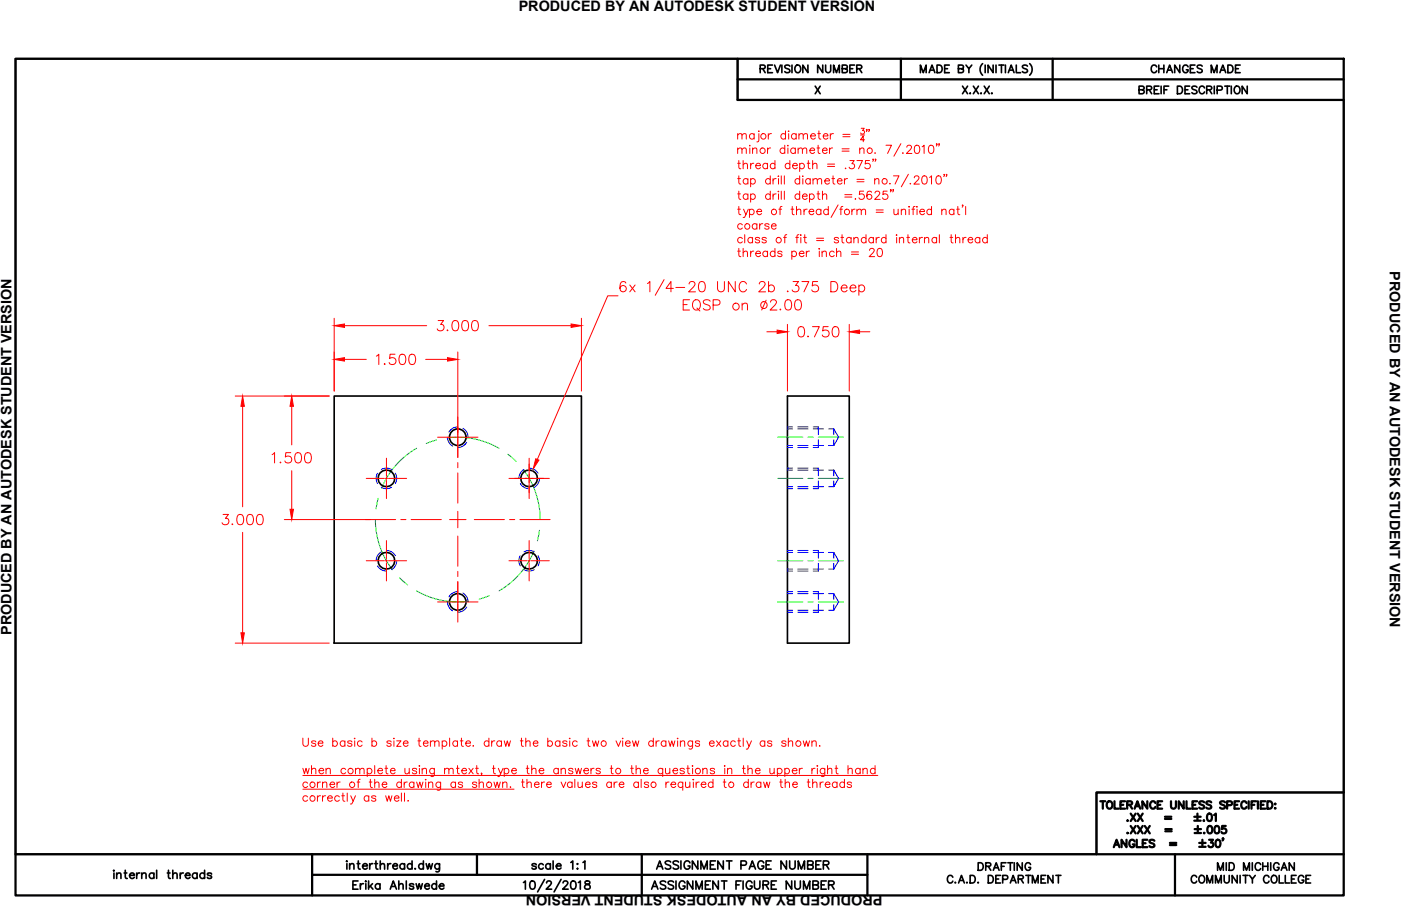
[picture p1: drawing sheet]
<svg xmlns="http://www.w3.org/2000/svg" width="432mm" height="279mm" viewBox="0 0 432 279" stroke-linecap="round" stroke-linejoin="round" font-family="sans-serif">
<defs><g id="words">
<g font-size="5.7">
<text x="233.5" y="23.6">REVISION NUMBER</text>
<text x="353.8" y="23.6">CHANGES MADE</text>
<text x="163" y="269.2">scale 1:1</text>
<text x="201.4" y="269.2">ASSIGNMENT PAGE NUMBER</text>
<text x="107.9" y="275.5">Erika Ahlswede</text>
<text x="200" y="275.5">ASSIGNMENT FIGURE NUMBER</text>
</g>
<g font-size="5.3">
<text x="350.3" y="30">BREIF DESCRIPTION</text>
<text x="300.6" y="269.5">DRAFTING</text>
<text x="374.3" y="269.5">MID MICHIGAN</text>
<text x="291" y="273.4">C.A.D. DEPARTMENT</text>
<text x="366.2" y="273.4">COMMUNITY COLLEGE</text>
</g>
<g font-size="4.4">
<text x="159.9" y="3.5">PRODUCED BY AN AUTODESK STUDENT VERSION</text>
<text x="428.3" y="83.7" transform="rotate(90 428.3 83.7)">PRODUCED BY AN AUTODESK STUDENT VERSION</text>
<text x="3.5" y="195.8" transform="rotate(-90 3.5 195.8)">PRODUCED BY AN AUTODESK STUDENT VERSION</text>
<text x="272" y="275.9" transform="rotate(180 272 275.9)">PRODUCED BY AN AUTODESK STUDENT VERSION</text>
</g>
</g></defs>
<!-- layer: OBJECT LINES -->
<g fill="none" stroke="#000" stroke-width=".51">
<path d="M4.8 18.1h222.5v12.7h186.8v213.6h-76.2v19h-333.1zM302.9 19.6a2.41 2.41 0 0 0 0 3.6M317.4 19.6a2.46 2.46 0 0 1 0 3.6M251.2 26.6l1.6 2.3M252.8 26.6l-1.6 2.3M283.7 22.4v-2.3l.9 2.3 .9-2.3v2.3M286.4 22.4l.9-2.3 .8 2.3M286.7 21.6h1.1M288.8 20.1h.8a1.25 1.25 0 0 1 .8 1.1 1.25 1.25 0 0 1-.8 1.2h-.8zM291.1 21.2h.9M292.6 20.1h-1.5v2.3h1.5M295.4 21.2l1.3-.1 .2-.4-.2-.5-1.3-.1v2.3h1l.5-.4a.59 .59 0 0 0-.5-.8"/>
<path d="M296.7 26.6l1.5 2.3M297.7 20.1l.9 1.1 .9-1.1M298.2 26.6l-1.5 2.3M298.6 21.2v1.2M299 28.7v.2l.1-.1M300 26.6l1.6 2.3M301.6 26.6l-1.6 2.3M302.3 28.7v.2l.2-.1M303.3 26.6l1.6 2.3M303.6 20.1v2.3M304.9 26.6l-1.6 2.3M305.7 28.7l-.1 .1h.2"/>
<path d="M306.1 20.1v2.3l-1.6-2.3v2.3M307 20.1v2.3M307.9 20.1h1.5M308.7 20.1v2.3M309.9 20.1v2.3M310.8 22.4l.9-2.3 .8 2.3M311.1 21.6h1.1M313.2 20.1v2.3h1.4M316.7 20.4a.89 .89 0 0 0-1.6 .2l.5 .5 .8 .3 .3 .7a1.02 1.02 0 0 1-1.6 0M103 122.1h76.2v76.2h-76.2zM242.7 122.1h19v76.2h-19zM35 268.5h.2z"/>
<path d="M35.1 269.2v1.7M36 269.7l.6-.5 .6 .1 .1 1.6M36 269.2v1.7M38.2 269.2h.9M38.6 268.4v2l.1 .4 .5 .1M39.9 269.9h1.5a.81 .81 0 0 0-1.3-.5 .81 .81 0 0 0 .2 1.4 .76 .76 0 0 0 1.1-.2M42.1 269.2v1.7M43.1 269.2a.79 .79 0 0 0-1 .7M43.7 269.7l.6-.5 .6 .1 .1 1.6M43.7 269.2v1.7M47.4 269.6a.81 .81 0 0 0-1.2-.1 .81 .81 0 0 0 0 1.2 .81 .81 0 0 0 1.2-.1M47.4 269.2v1.7"/>
<path d="M48.3 268.4v2.5M51.6 269.2h.8M51.9 268.4v2l.1 .4 .5 .1M53.3 269.7l.5-.5 .7 .1 .1 1.6M53.3 268.4v2.5M55.5 269.2v1.7M56.5 269.2a.79 .79 0 0 0-1 .7M57.1 269.9h1.5a.78 .78 0 0 0-1.1-.6 .78 .78 0 0 0-.3 1.3 .77 .77 0 0 0 1.4 0M60.7 269.6a.82 .82 0 0 0-1.2-.1 .82 .82 0 0 0 0 1.2 .82 .82 0 0 0 1.2-.1M60.7 269.2v1.7M63.1 269.6a.82 .82 0 0 0-1.2-.1 .82 .82 0 0 0 0 1.2 .82 .82 0 0 0 1.2-.1M63.1 268.4v2.5"/>
<path d="M65.2 269.6a.75 .75 0 0 0-1.3 0l.4 .3 .8 .3 .1 .4a.75 .75 0 0 1-1.3 0M106.9 265.5v.2zM106.9 266.3v1.7M107.8 266.8l.6-.5 .6 .2 .1 1.5M107.8 266.3v1.7M110.1 266.3h.8M110.4 265.5v2l.2 .4 .4 .1M111.8 267.1h1.4a.78 .78 0 0 0-1.1-.7 .78 .78 0 0 0-.2 1.3 .77 .77 0 0 0 1.3 0M113.9 266.3v1.7M114.9 266.3a.82 .82 0 0 0-1 .8M115.5 266.3h.9M115.9 265.5v2l.1 .4 .5 .1"/>
<path d="M117.2 266.8l.6-.5 .6 .2 .1 1.5M117.2 265.5v2.5M119.5 266.3v1.7M120.5 266.3a.85 .85 0 0 0-1 .8M121.1 267.1h1.4a.78 .78 0 0 0-1.1-.7 .78 .78 0 0 0-.2 1.3 .77 .77 0 0 0 1.3 0M124.7 266.7a.81 .81 0 0 0-1.2-.1 .81 .81 0 0 0 0 1.2 .81 .81 0 0 0 1.2-.1M124.7 266.3v1.7M127 266.7a.82 .82 0 0 0-1.2-.1 .82 .82 0 0 0 0 1.2 .82 .82 0 0 0 1.2-.1M127 265.5v2.5M128 267.8v.2l.1-.1M130.5 266.7a.81 .81 0 0 0-1.2-.1 .81 .81 0 0 0 0 1.2 .81 .81 0 0 0 1.2-.1M130.5 265.5v2.5"/>
<path d="M131.3 266.3l.5 1.7 .5-1.7 .5 1.7 .5-1.7M135.5 266.3v2a.68 .68 0 0 1-1.1 .5M135.5 266.7a.82 .82 0 0 0-1.2-.1 .82 .82 0 0 0 0 1.2 .82 .82 0 0 0 1.2-.1M161.3 272.2l.6-.5v2.5M163.6 271.8a.83 .83 0 0 1 1.2 .4 1.28 1.28 0 0 1-.8 2 1.6 1.6 0 0 1-.4-2.4zM167.9 271.2l-2.2 3.9M168.5 272.3l.5-.6h.4l.5 .5-.4 .8-1.2 1.2h1.7M172.9 271.2l-2.1 3.9M173.5 272.3l.5-.6h.5l.5 .5-.4 .8-1.2 1.2h1.7M176.2 271.8a.82 .82 0 0 1 1.2 .4 1.28 1.28 0 0 1-.8 2 1.62 1.62 0 0 1-.4-2.4zM178.3 272.2l.6-.5v2.5M180.4 271.8a.51 .51 0 0 0 .3 .8 .91 .91 0 0 1 1 .4 .91 .91 0 0 1 0 1.1l-.9 .1a.72 .72 0 0 1-.6-.8 .72 .72 0 0 1 .7-.6l.5-.2a.5 .5 0 0 0 .3-.8z"/>
<circle cx="141.1" cy="134.8" r="2.55"/>
<circle cx="119.1" cy="147.5" r="2.55"/>
<circle cx="163.1" cy="147.5" r="2.55"/>
<circle cx="119.1" cy="172.9" r="2.55"/>
<circle cx="163.1" cy="172.9" r="2.55"/>
<circle cx="141.1" cy="185.6" r="2.55"/>
</g>
<!-- layer: CENTERLINE -->
<g fill="none" stroke="#0f0" stroke-width=".31">
<path d="M128.4 138.2a25.3 25.3 0 0 0-10.8 12.3M134.5 135.7l-3.1 1.1M137.8 135.1a25.3 25.3 0 0 1 16 3.1M239.6 134.8h7.8M249 134.8h1.6M252.2 134.8h7.8M116.6 153.7l-.7 3.2M156.5 140.1l2.5 2.2M161.2 144.8a25.3 25.3 0 0 1 5.3 15.4M239.6 147.5h7.8M249 147.5h1.6M252.2 147.5h7.8"/>
<path d="M115.7 160.3a25.5 25.5 0 0 0 5.2 15.4M123.1 178.2l2.5 2.2M164.6 169.9a25.6 25.6 0 0 1-10.8 12.3M166.3 163.5l-.7 3.3M239.6 172.9h7.8M249 172.9h1.6M252.2 172.9h7.8M128.4 182.2a25.4 25.4 0 0 0 16 3.2M150.8 183.7l-3.1 1.1M239.6 185.6h7.8M249 185.6h1.6M252.2 185.6h7.8"/>
</g>
<!-- layer: HIDDEN -->
<g fill="none" stroke="#00f" stroke-width=".31">
<path d="M137.9 134.8a3.1 3.1 0 0 0 1.6 2.8M141.1 131.7a3.1 3.1 0 0 0-2.8 1.6M142.7 132.1l1.2 1.3 .4 1.4M143.8 136.4l-.9 1-1.8 .6M242.7 131.7h1.6M242.7 132.3h1.6M242.7 137.4h1.6M242.7 138h1.6M245.9 131.7h3.1M245.9 132.3h3.1M245.9 137.4h3.1M245.9 138h3.1"/>
<path d="M250.6 131.7h1.6v2.3M250.6 132.3h3.2M250.6 137.4h3.2M252.2 135.6v2.4h-1.6M255.4 132.3h1.6M255.4 137.4h1.6M257 132.3l1.5 2.5-1.5 2.6M257 132.3v1.7M257 135.6v1.8M116.4 145.9a3.2 3.2 0 0 0 0 3.2M117.5 150.3l1.7 .4 1.5-.4M120.7 144.8l-1.5-.4-1.7 .4"/>
<path d="M121.8 145.9l.5 1.4-.4 1.8M160.4 149.1l1.3 1.3 1.4 .3M161.5 144.8a3.1 3.1 0 0 0-1.6 2.8M163.1 144.4a3.2 3.2 0 0 1 2.7 1.5M166.3 147.5l-.5 1.7-1.1 1.1M242.7 144.4h1.6M242.7 145h1.6M242.7 150.1h1.6M242.7 150.7h1.6M245.9 144.4h3.1M245.9 145h3.1M245.9 150.1h3.1"/>
<path d="M245.9 150.7h3.1M250.6 144.4h1.6v2.3M250.6 145h3.2M250.6 150.1h3.2M252.2 148.3v2.4h-1.6M255.4 145h1.6M255.4 150.1h1.6M257 145l1.5 2.5-1.5 2.6M257 145v1.7M257 148.3v1.8M116.4 174.5a3.2 3.2 0 0 0 2.7 1.6M117.5 170.2l-1.1 1-.5 1.7"/>
<path d="M119.1 169.8l1.8 .5 .9 1M122.3 172.9a3.2 3.2 0 0 1-1.6 2.8M160.3 171.4l-.3 .8-.1 1 .5 1.3M164.7 170.2a3.1 3.1 0 0 0-3.2 0M164.7 175.7l-1.7 .4-1.5-.4M165.8 171.3a3.2 3.2 0 0 1 0 3.2M242.7 169.8h1.6M242.7 170.4h1.6M242.7 175.5h1.6M242.7 176.1h1.6M245.9 169.8h3.1M245.9 170.4h3.1"/>
<path d="M245.9 175.5h3.1M245.9 176.1h3.1M250.6 169.8h1.6v2.3M250.6 170.4h3.2M250.6 175.5h3.2M252.2 173.7v2.4h-1.6M255.4 170.4h1.6M255.4 175.5h1.6M257 170.4l1.5 2.5-1.5 2.6M257 170.4v1.7M257 173.7v1.8M137.9 185.6l.4 1.5 1.2 1.3"/>
<path d="M141.1 182.5l-1.8 .5-1 1.1M142.7 182.9a3.1 3.1 0 0 1 1.6 2.7M143.8 187.2a3.1 3.1 0 0 1-2.7 1.6M242.7 182.5h1.6M242.7 183.1h1.6M242.7 188.2h1.6M242.7 188.8h1.6M245.9 182.5h3.1M245.9 183.1h3.1M245.9 188.2h3.1M245.9 188.8h3.1M250.6 182.5h1.6v2.3"/>
<path d="M250.6 183.1h3.2M250.6 188.2h3.2M252.2 186.4v2.4h-1.6M255.4 183.1h1.6M255.4 188.2h1.6M257 183.1l1.5 2.5-1.5 2.6M257 183.1v1.7M257 186.4v1.8"/>
</g>
<!-- layer: DIMENSIONS -->
<g fill="none" stroke="#f00" stroke-width=".31">
<path d="M265.4 39.6h1l-.5 .6a.59 .59 0 0 1 .4 1 .59 .59 0 0 1-1-.2M227.4 41.7l.6-.5 .6 .1 .1 1.6M227.4 46.1l.6-.5 .6 .2 .1 1.5M227.4 41.2v1.7M227.4 45.6v1.7M227.4 50.4h.8M227.4 55.1h.8M227.4 59.8h.8M227.7 49.5v2.1l.1 .3 .5 .1M227.7 54.2v2.1l.1 .3 .5 .2M227.7 58.9v2.1l.1 .4 .5 .1M228.7 41.7l.6-.5 .6 .1 .1 1.6"/>
<path d="M228.7 46.1l.6-.5 .6 .2 .1 1.5M229 50.8l.7-.4 .6 .1 .1 1.5M229 49.5v2.5M230.5 55.4a.82 .82 0 0 0-1.2-.1 .82 .82 0 0 0 0 1.2 .82 .82 0 0 0 1.2-.1M230.5 55.1v1.7M230.5 59.8v1.7M231.1 44.8v.2zM231.1 45.6v1.7M231.4 55.4a.81 .81 0 0 1 1.1-.1 .81 .81 0 0 1 0 1.2 .81 .81 0 0 1-1.1-.1M231.4 50.4v1.6M231.4 55.1v2.5M231.4 59.8v2.5"/>
<path d="M231.9 46.1l.7-.5 .6 .2 .1 1.5M231.9 45.6v1.7M232.3 50.4a.83 .83 0 0 0-.9 .7M232.4 41.6a.81 .81 0 0 0-1.2-.1 .81 .81 0 0 0 0 1.2 .81 .81 0 0 0 1.2-.2M232.4 41.2v1.7M232.9 51.1h1.5a.81 .81 0 0 0-.9-.7 .81 .81 0 0 0-.7 .9 .81 .81 0 0 0 .7 .7l.9-.3M233.8 40.5h.2zM233.9 41.2v2.1l-.1 .3-.5 .2M236.6 50.7a.82 .82 0 0 0-1.2-.1 .82 .82 0 0 0 0 1.2 .82 .82 0 0 0 1.2-.1M236.6 45.6v1.7M236.6 50.4v1.6M236.8 41.2v1.7"/>
<path d="M237.4 55.4a.82 .82 0 0 0-1.2-.1 .82 .82 0 0 0 0 1.2 .82 .82 0 0 0 1.2-.1M237.4 54.2v2.6M237.4 58.9v2.6M237.5 45.6a.82 .82 0 0 0-.9 .8M237.8 41.2a.79 .79 0 0 0-1 .7M238.3 55.1v1.7M238.3 59.8v1.7M238.8 50.7a.81 .81 0 0 0-1.1-.1 .81 .81 0 0 0 0 1.2 .81 .81 0 0 0 1.1-.1M238.8 49.5v2.5M239.2 55.1a.82 .82 0 0 0-.9 .7M239.2 59.8a.82 .82 0 0 0-.9 .7M239.8 59.1h.3z"/>
<path d="M239.9 54.2v.3zM239.9 55.1v1.7M239.9 59.8v1.7M240.8 54.2v2.6M240.8 58.9v2.6M241.7 54.2v2.6M241.7 58.9v2.6M241.9 46a.82 .82 0 0 0-1.2-.1 .82 .82 0 0 0 0 1.2 .82 .82 0 0 0 1.2-.1M241.9 44.8v2.5M242.1 41.6a.81 .81 0 0 0-1.2-.1 .81 .81 0 0 0 0 1.2 .81 .81 0 0 0 1.2-.2M242.1 40.4v2.5M242.8 44.8v.2z"/>
<path d="M242.8 45.6v1.7M243 40.5h.2zM243.1 41.2v1.7M243.4 50.7a.81 .81 0 0 0-1.1-.1 .81 .81 0 0 0 0 1.2 .81 .81 0 0 0 1.1-.1M243.4 49.5v2.5M244.3 51.1h1.4a.81 .81 0 0 0-.8-.7 .81 .81 0 0 0-.8 .9 .81 .81 0 0 0 .8 .7l.8-.3M245.1 46a.81 .81 0 0 0-1.2-.1 .81 .81 0 0 0 0 1.2 .81 .81 0 0 0 1.2-.1M245.1 45.6v1.7M245.4 41.6a.82 .82 0 0 0-1.2-.1 .82 .82 0 0 0 0 1.2 .82 .82 0 0 0 1.2-.2M245.4 41.2v1.7M246 46.1l.6-.5 .6 .2 .1 1.5M246 45.6v1.7"/>
<path d="M246.2 41.7l.6-.5 .6 .1 .2 1.6M246.2 41.2v1.7M246.5 50.7a.82 .82 0 0 1 1.2-.1 .82 .82 0 0 1 0 1.2 .82 .82 0 0 1-1.2-.1M246.5 55.4a.81 .81 0 0 0-1.2-.1 .81 .81 0 0 0 0 1.2 .81 .81 0 0 0 1.2-.1M246.5 50.4v2.5M246.5 54.2v2.6M246.5 58.9v2.6M247.3 46.1l.6-.5 .6 .2 .1 1.5M247.4 54.2v.3zM247.4 55.1v1.7M247.6 41.7l.6-.5 .6 .1 .1 1.6M248.8 50.4h.8"/>
<path d="M249.1 49.5v2.1l.2 .3 .4 .1M249.5 59.8v2.5M249.6 46.4h1.5a.78 .78 0 0 0-1.1-.7 .78 .78 0 0 0-.3 1.3 .77 .77 0 0 0 1.4 0M249.7 55.4a.81 .81 0 0 0-1.2-.1 .81 .81 0 0 0 0 1.2 .81 .81 0 0 0 1.2-.1M249.7 55.1v1.7M249.9 41.9h1.4a.81 .81 0 0 0-1.3-.5 .81 .81 0 0 0 .2 1.4 .76 .76 0 0 0 1.1-.3M250.5 50.8l.6-.4 .6 .1 .1 1.5M250.5 49.5v2.5M250.6 55.6l.6-.5 .6 .1 .1 1.6M250.6 55.1v1.7M251.8 45.6h.8M251.8 59.8h.8"/>
<path d="M251.9 55.6l.6-.5 .6 .1 .1 1.6M252 41.2h.9M252.2 44.8v2l.1 .4 .5 .1M252.2 58.9v2.1l.1 .4 .5 .1M252.4 40.4v2l.1 .4 .5 .1M253.5 46.4h1.4a.78 .78 0 0 0-1.1-.7 .78 .78 0 0 0-.2 1.3 .77 .77 0 0 0 1.3 0M253.5 58.9v2.6M253.7 41.9h1.5a.81 .81 0 0 0-1.3-.5 .81 .81 0 0 0 .2 1.4 .76 .76 0 0 0 1.1-.3M254.2 55.8h1.5a.78 .78 0 0 0-1.2-.7 .78 .78 0 0 0-.2 1.3 .75 .75 0 0 0 1.4 0M255.1 50.6h2.1M255.1 51.3h2.1M255.7 45.6v1.7"/>
<path d="M255.9 41.2v1.7M256.4 55.1h.8M256.6 45.6a.85 .85 0 0 0-.9 .8M256.8 54.2v2.1l.1 .3 .4 .2M256.9 41.2a.79 .79 0 0 0-1 .7M258.1 55.8h1.4a.78 .78 0 0 0-1.1-.7 .78 .78 0 0 0-.2 1.3 .77 .77 0 0 0 1.3 0M259.5 45.9h2.2M259.5 46.6h2.2M259.8 41.4h2.2M259.8 42.2h2.2M260.3 55.1v1.7M260.6 51.8v.2l.1-.1"/>
<path d="M261.2 55.1a.82 .82 0 0 0-.9 .7M262 49.5h1.3l-.7 1a.84 .84 0 0 1 .6 1.3 .84 .84 0 0 1-1.5-.2M264.1 49.5h1.7l-1.2 2.5M264.1 55.3h2.2M264.1 56h2.2M265 46.1l.6-.5 .6 .2 .1 1.5M265 45.6v1.7M265.2 41.6h1.3M266.2 58.9h-1.2l-.1 1.1a.9 .9 0 0 1 1.3 0 .9 .9 0 0 1-.2 1.4 .9 .9 0 0 1-1.3-.4M266.5 43.1h-1.3l.9-1.2v1.8M267.2 40h-.2h.2l-.2 .6M268 40h-.3h.3l-.3 .6"/>
<path d="M268 49.5h-1.2l-.1 1.1a.9 .9 0 0 1 1.3 0 .9 .9 0 0 1-.1 1.3 .9 .9 0 0 1-1.3-.3M268.6 59.3a.73 .73 0 0 0-.7-.4 .73 .73 0 0 0-.6 .5 1.46 1.46 0 0 0 .6 2.1 .79 .79 0 0 0 .8-.7 .79 .79 0 0 0-.7-.9 .79 .79 0 0 0-.9 .7M269.2 49.1h-.2h.2l-.2 .7M269.6 55.6l.6-.5 .6 .1 .1 1.6M269.6 55.1v1.7M269.7 47.1v.2l.1-.1M269.7 59.5l.5-.6 .8 .3a.8 .8 0 0 1-.2 1.1l-1.2 1.2h1.7M269.9 49.1h-.2h.2l-.2 .7M273.1 44.8h1.7l-1.2 2.5M273.4 58.9h-1.2l-.1 1.1a.9 .9 0 0 1 1.4 0 .9 .9 0 0 1-.2 1.4 .9 .9 0 0 1-1.3-.4M274.3 56.5v.3l.1-.2M274.7 58.6h-.3h.3l-.3 .6"/>
<path d="M275.4 54.2h1.7l-1.2 2.6M275.4 58.6h-.3h.3l-.3 .6M277.7 44.3l-2.2 3.9M278.3 47.1v.2l.1-.1M279.5 45.4l.5-.6 .8 .2a.77 .77 0 0 1-.2 1.1l-1.2 1.2h1.7M280 53.7l-2.2 3.9M280.6 56.5v.3l.1-.2M281.8 54.8l.5-.6 .7 .2 .2 .3-.3 .9-1.2 1.2h1.7M282.2 44.9a.82 .82 0 0 1 1.2 .4 1.28 1.28 0 0 1-.9 2 1.62 1.62 0 0 1-.3-2.4zM284.2 45.3l.6-.5v2.5M284.4 54.4a.83 .83 0 0 1 1.3 .3 1.28 1.28 0 0 1-.9 2.1 1.6 1.6 0 0 1-.4-2.4zM286.5 44.9a.82 .82 0 0 1 1.2 .4 1.28 1.28 0 0 1-.8 2 1.58 1.58 0 0 1-.4-2.4z"/>
<path d="M286.5 54.7l.6-.5v2.6M288.8 44.4h-.2h.2l-.2 .6M288.8 54.4a.81 .81 0 0 1 1.2 .3 1.19 1.19 0 0 1 .1 1.4 1.19 1.19 0 0 1-1.3 .5 1.95 1.95 0 0 1 0-2.2zM289.5 44.4h-.2h.2l-.2 .6M291.1 53.9h-.2h.2l-.2 .6M291.8 53.9h-.2h.2l-.2 .6M227.4 64.5h.8M227.4 77.4h.8M227.7 63.7v2l.1 .4 .5 .1M227.7 76.6v2.1l.1 .3 .5 .1M228.8 69.3a.82 .82 0 0 0-1.2-.1 .82 .82 0 0 0 0 1.2 .82 .82 0 0 0 1.2-.1M228.8 73.6a.82 .82 0 0 0-1.2-.1 .82 .82 0 0 0 0 1.2 .82 .82 0 0 0 1.2-.2"/>
<path d="M229 77.9l.7-.5 .6 .2 .1 1.5M229 76.6v2.5M229.2 64.5l.7 1.7 .7-1.7M229.5 72.4v2.5M229.9 66.2l-.4 .7-.5 .2M230.5 60.2a.82 .82 0 0 0-1.2-.2 .82 .82 0 0 0 0 1.2 .82 .82 0 0 0 1.2-.1M231 64.9a.81 .81 0 0 1 1.2-.1 .81 .81 0 0 1 0 1.2 .81 .81 0 0 1-1.2-.2M231 64.5v2.6M231.4 60.2a.81 .81 0 0 1 1.1-.2 .81 .81 0 0 1 0 1.2 .81 .81 0 0 1-1.1-.1M231.4 77.4v1.7M231.9 73.6a.81 .81 0 0 0-1.1-.1 .81 .81 0 0 0 0 1.2 .81 .81 0 0 0 1.1-.2M231.9 73.2v1.7"/>
<path d="M232.3 77.4a.83 .83 0 0 0-.9 .8M232.9 78.2h1.5a.81 .81 0 0 0-.9-.7 .81 .81 0 0 0-.7 .9 .81 .81 0 0 0 .7 .7l.9-.3M233.3 65.2h1.4a.81 .81 0 0 0-1.3-.5 .81 .81 0 0 0 .2 1.4 .76 .76 0 0 0 1.1-.3M233.3 69.3a.81 .81 0 0 0-1.2-.1 .81 .81 0 0 0 0 1.2 .81 .81 0 0 0 1.2-.1M233.3 69v1.7M234.1 73.6a.77 .77 0 0 0-1.3 0l.1 .2 1.1 .4 .1 .3a.77 .77 0 0 1-1.3 0M234.1 69v1.7M235.1 69a.83 .83 0 0 0-1 .7M236.2 73.6a.75 .75 0 0 0-1.3 0l.1 .2 1.1 .4 .1 .3a.75 .75 0 0 1-1.3 0M236.6 77.8a.82 .82 0 0 0-1.2-.1 .82 .82 0 0 0 0 1.2 .82 .82 0 0 0 1.2-.1M236.6 77.4v1.7M237 69.3a.75 .75 0 0 0-1.3 0l.1 .3 1.1 .4 .1 .3a.75 .75 0 0 1-1.3 0"/>
<path d="M237.4 60.2a.82 .82 0 0 0-1.2-.2 .82 .82 0 0 0 0 1.2 .82 .82 0 0 0 1.2-.1M237.8 69.7h1.4a.78 .78 0 0 0-1.1-.6 .78 .78 0 0 0-.2 1.2 .77 .77 0 0 0 1.3 0M238.8 77.8a.81 .81 0 0 0-1.1-.1 .81 .81 0 0 0 0 1.2 .81 .81 0 0 0 1.1-.1M238.8 76.6v2.5M240.1 64.5h.8M241 63.7l-.5 .1-.1 .4v2M241 77.8a.77 .77 0 0 0-1.3 0l.1 .3 1.1 .3 .1 .4a.77 .77 0 0 1-1.3 0M241.5 73.2h.9M242.5 72.4l-.5 .1-.1 .4v2M243.8 64.5h.8M244.1 77.8a.81 .81 0 0 1 1.1-.1 .81 .81 0 0 1 0 1.2 .81 .81 0 0 1-1.1-.1M244.1 77.4v2.6"/>
<path d="M244.2 63.7v2l.1 .4 .5 .1M245.3 73.2h.8M245.5 65l.6-.5 .6 .1 .1 1.6M245.5 63.7v2.5M246.2 72.4l-.5 .1-.1 .4v2M246.3 78.2h1.5a.81 .81 0 0 0-.9-.7 .81 .81 0 0 0-.7 .9 .81 .81 0 0 0 .8 .7l.8-.3M246.5 60.2a.81 .81 0 0 0-1.2-.2 .81 .81 0 0 0 0 1.2 .81 .81 0 0 0 1.2-.1M246.8 72.4v.2zM246.8 73.2v1.7M247.3 60.5h1.5a.81 .81 0 0 0-.9-.6 .81 .81 0 0 0-.7 .8 .81 .81 0 0 0 .7 .8l.9-.4M247.7 73.2h.8M247.8 64.5v1.7"/>
<path d="M248 72.4v2l.2 .4 .4 .1M248.5 77.4v1.7M248.8 64.5a.79 .79 0 0 0-1 .7M249.4 65.2h1.4a.81 .81 0 0 0-1.3-.5 .81 .81 0 0 0 .2 1.4 .76 .76 0 0 0 1.1-.3M249.5 60.2a.82 .82 0 0 1 1.2-.2 .82 .82 0 0 1 0 1.2 .82 .82 0 0 1-1.2-.1M249.5 77.4a.83 .83 0 0 0-1 .8M251.7 73.5h2.2M251.7 74.2h2.2M252.5 76.6v.3zM252.5 77.4v1.7M253 64.9a.82 .82 0 0 0-1.2-.1 .82 .82 0 0 0 0 1.2 .82 .82 0 0 0 1.2-.2M253 64.5v1.7"/>
<path d="M253.4 77.9l.6-.5 .6 .2 .1 1.5M253.4 77.4v1.7M253.5 60.3l.6-.5 .6 .1 .1 1.6M255.3 64.9a.81 .81 0 0 0-1.2-.1 .81 .81 0 0 0 0 1.2 .81 .81 0 0 0 1.2-.2M255.3 63.7v2.5M257.1 77.8a.82 .82 0 0 0-1.2-.1 .82 .82 0 0 0 0 1.2 .82 .82 0 0 0 1.2-.1M257.8 77.9l.6-.5 .6 .2 .2 1.5M257.8 76.6v2.5M258.3 63.2l-2.2 3.9M258.4 73.6a.77 .77 0 0 0-1.3 0l.1 .2 1.1 .4 .1 .3a.77 .77 0 0 1-1.3 0M258.8 64.5h.9M259.2 73.2h.8"/>
<path d="M259.5 72.4v2l.2 .4 .4 .1M259.8 63.7l-.5 .1-.1 .4v2M260.4 60h2.2M260.4 60.8h2.2M262.3 73.6a.82 .82 0 0 0-1.2-.1 .82 .82 0 0 0 0 1.2 .82 .82 0 0 0 1.2-.2M262.3 73.2v1.7M262.4 77.7h2.2M262.4 78.4h2.2M262.6 64.5v1.7M263.2 73.7l.6-.5 .6 .1 .1 1.6M263.2 73.2v1.7M263.5 64.5a.79 .79 0 0 0-.9 .7"/>
<path d="M263.7 61.2l-.2 .2h.3M264.1 65l.6-.5 .6 .1 .2 1.6M264.1 64.5v1.7M265.5 65l.6-.5 .6 .1 .1 1.6M266.9 73.6a.82 .82 0 0 0-1.2-.1 .82 .82 0 0 0 0 1.2 .82 .82 0 0 0 1.2-.2M266.9 72.4v2.5M268 77.2l.5-.6 .8 .3a.77 .77 0 0 1-.2 1l-1.2 1.2h1.7M269.2 73.6a.81 .81 0 0 0-1.2-.1 .81 .81 0 0 0 0 1.2 .81 .81 0 0 0 1.2-.2M269.2 73.2v1.7M270 64.7h2.2M270 65.5h2.2M270 73.2v1.7"/>
<path d="M270.7 76.7a.81 .81 0 0 1 1.2 .4 1.28 1.28 0 0 1-.9 2 1.62 1.62 0 0 1-.3-2.4zM271 73.2a.85 .85 0 0 0-1 .7M273.1 73.6a.81 .81 0 0 0-1.2-.1 .81 .81 0 0 0 0 1.2 .81 .81 0 0 0 1.2-.2M273.1 72.4v2.5M275.5 64.5l.1 1.6 .6 .1 .6-.5M276.4 72.4v.2zM276.4 73.2v1.7M276.8 64.5v1.7M277.2 73.7l.6-.5 .6 .1 .1 1.6M277.2 73.2v1.7M277.8 65l.6-.5 .6 .1 .1 1.6M277.8 64.5v1.7"/>
<path d="M279.5 73.2h.8M279.8 72.4v2l.2 .4 .5 .1M280.2 63.7v.2zM280.2 64.5v1.7M281.1 64.5h.8M281.2 73.9h1.4a.81 .81 0 0 0-.9-.6 .81 .81 0 0 0-.7 .8 .81 .81 0 0 0 .8 .8l.8-.4M282 63.7l-.5 .1-.1 .4v2M282.5 63.8h.2zM282.6 64.5v1.7M283.4 73.2v1.7M283.5 65.2h1.4a.78 .78 0 0 0-1.1-.6 .78 .78 0 0 0-.2 1.2 .77 .77 0 0 0 1.3 0M284.3 73.2a.83 .83 0 0 0-.9 .7"/>
<path d="M284.9 73.7l.6-.5 .6 .1 .2 1.6M284.9 73.2v1.7M287.1 64.9a.81 .81 0 0 0-1.2-.1 .81 .81 0 0 0 0 1.2 .81 .81 0 0 0 1.2-.2M287.1 63.7v2.5M288.7 73.6a.81 .81 0 0 0-1.2-.1 .81 .81 0 0 0 0 1.2 .81 .81 0 0 0 1.2-.2M288.7 73.2v1.7M289.5 72.4v2.5M290.3 65l.6-.5 .6 .1 .1 1.6M290.3 64.5v1.7M292.8 73.2h.8M293.2 72.4v2l.1 .4 .5 .1M294 64.9a.82 .82 0 0 0-1.2-.1 .82 .82 0 0 0 0 1.2 .82 .82 0 0 0 1.2-.2"/>
<path d="M294 64.5v1.7M294.5 73.7l.6-.5 .6 .1 .1 1.6M294.5 72.4v2.5M294.9 64.5h.8M295.2 63.7v2l.1 .4 .5 .1M296.8 63.3h-.3h.3l-.3 .6M296.8 73.2v1.7M297.6 63.7v2.5M297.8 73.2a.83 .83 0 0 0-1 .7M298.4 73.9h1.4a.78 .78 0 0 0-1.1-.6 .78 .78 0 0 0-.2 1.2 .77 .77 0 0 0 1.3 0M302 73.6a.82 .82 0 0 0-1.2-.1 .82 .82 0 0 0 0 1.2 .82 .82 0 0 0 1.2-.2M302 73.2v1.7"/>
<path d="M304.3 73.6a.82 .82 0 0 0-1.2-.1 .82 .82 0 0 0 0 1.2 .82 .82 0 0 0 1.2-.2M304.3 72.4v2.5M103 98.1v22.5M135 98.8h1.7l-.9 1.3a1.07 1.07 0 0 1 1 1.4 1.07 1.07 0 0 1-1.8 .4l-.3-.5M139.7 99a1.04 1.04 0 0 1 1.5 .4 2.71 2.71 0 0 1-.3 2.5 1.04 1.04 0 0 1-1.5-.5 2.58 2.58 0 0 1 .3-2.4zM142.7 99a1.05 1.05 0 0 1 1.6 .4 2.71 2.71 0 0 1-.3 2.5 1.04 1.04 0 0 1-1.5-.5 2.66 2.66 0 0 1 .2-2.4zM145.8 99a1.05 1.05 0 0 1 1.5 .4 2.63 2.63 0 0 1-.3 2.5 1.02 1.02 0 0 1-1.5-.5 2.66 2.66 0 0 1 .3-2.4zM179.2 98.1v22.5M190.5 91.2h-3.2l-21.7 50.5M192.9 87.3a.95 .95 0 0 0-1.4-.3 2.51 2.51 0 0 0 0 2.9 .99 .99 0 0 0 1.5-.5 .99 .99 0 0 0-.7-1.3 .99 .99 0 0 0-1.2 .8M194.1 87.9l1.6 2.1M195.7 87.9l-1.6 2.1"/>
<path d="M199.5 87.4l.8-.6v3.2M204.7 86.2l-2.7 4.9M207.5 88.9h-2.2l1.5-2.1v3.2M208.3 88.6h2.7M210.6 93.9h1.2M212.4 87.6l.1-.5 .5-.3 .9 .2a.72 .72 0 0 1 .2 1l-1.9 2h2.2M212.5 92.4h-1.9v3.2h1.9M213.7 92.9a1.18 1.18 0 0 1 1.4-.4 1.18 1.18 0 0 1 .8 1.1 1.39 1.39 0 0 1-.3 1.5 1.39 1.39 0 0 1-1.5 .4 1.98 1.98 0 0 1-.4-2.6zM214.8 95l.9 .9M215.7 87a1.04 1.04 0 0 1 1.5 .4 2.58 2.58 0 0 1-.3 2.5 1.04 1.04 0 0 1-1.5-.5 2.71 2.71 0 0 1 .3-2.4zM218.9 92.9a1.21 1.21 0 0 0-2.1 .3l.3 .4 1.2 .5a.79 .79 0 0 1 .3 1.4 1.46 1.46 0 0 1-1.8-.4M219.8 94.1l1.8-.2a.84 .84 0 0 0 .3-.9 .84 .84 0 0 0-.8-.6h-1.3v3.2"/>
<path d="M221.1 86.8v2.3a1.07 1.07 0 0 0 1.1 .9 1.07 1.07 0 0 0 1.1-.9v-2.3M226.6 86.8v3.2l-2.1-3.2v3.2M228.7 94.1l.8-.6 .7 .1 .2 2M228.7 93.5v2.1M230.1 87.6a1.16 1.16 0 0 0-1.3-.8 1.16 1.16 0 0 0-1 1.2 1.38 1.38 0 0 0 .3 1.5 1.38 1.38 0 0 0 1.5 .4l.5-.6M234 87.6l.2-.5 .4-.3h.6l.5 .3a.99 .99 0 0 1-.3 1.4l-1.6 1.5h2.2M236.1 92.6l-1.3 3M236.9 88.3a1.02 1.02 0 0 1 1.5-.1 1.02 1.02 0 0 1 0 1.5 1.02 1.02 0 0 1-1.5-.1M236.9 86.8v3.2M237.5 93.2l.1-.5 .5-.3 .9 .2a.69 .69 0 0 1 .1 1l-1.8 2h2.2M240.5 95.3l-.1 .2h.3M242.3 92.6a1.05 1.05 0 0 1 1.5 .4 2.71 2.71 0 0 1-.3 2.5 1.04 1.04 0 0 1-1.5-.5 2.66 2.66 0 0 1 .3-2.4z"/>
<path d="M242.8 89.7l-.2 .2h.3M244.4 86.8h1.7l-.9 1.2a1.07 1.07 0 0 1 1 1.5 1.07 1.07 0 0 1-1.8 .4l-.3-.5M245.3 92.6a1.05 1.05 0 0 1 1.6 .4 2.63 2.63 0 0 1-.4 2.5 1.02 1.02 0 0 1-1.5-.5 2.66 2.66 0 0 1 .3-2.4zM247.2 86.8h2.1l-1.5 3.2M252 86.8h-1.5l-.2 1.4a1.12 1.12 0 0 1 1.7 0 1.12 1.12 0 0 1-.2 1.6 1.12 1.12 0 0 1-1.6-.4M256.1 86.8h1a1.69 1.69 0 0 1 1.1 1.6 1.69 1.69 0 0 1-1.1 1.6h-1zM259.2 88.8h1.9a.98 .98 0 0 0-1.4-.8 .98 .98 0 0 0-.3 1.6 .96 .96 0 0 0 1.7 0M262 88.8h1.8a.98 .98 0 0 0-1.4-.8 .98 .98 0 0 0-.3 1.6 .98 .98 0 0 0 1.7 0M264.7 88.3a1.01 1.01 0 0 1 1.5-.1 1.01 1.01 0 0 1 0 1.5 1.01 1.01 0 0 1-1.5-.1M264.7 87.9v3.2M106.2 100.4h25.3M106.2 110.8h6.7"/>
<path d="M116 109.8l.8-.6v3.2M118.6 112.1l-.2 .2h.3M121.8 109.2h-1.6l-.1 1.4a1.12 1.12 0 0 1 1.7 0 1.12 1.12 0 0 1-.2 1.6 1.12 1.12 0 0 1-1.7-.4M123.4 109.4a1.05 1.05 0 0 1 1.5 .4 2.63 2.63 0 0 1-.3 2.5 1.02 1.02 0 0 1-1.5-.5 2.66 2.66 0 0 1 .3-2.4zM126.4 109.4a1.03 1.03 0 0 1 1.5 .4 1.61 1.61 0 0 1-1 2.6 1.74 1.74 0 0 1-.8-2.6zM131.2 110.8h6.7M137.9 101.7l-.1 .2h.3M141.1 108.5v32.6M150.7 100.4h25.3M236.3 102.3h3.2M242.7 100v20.6M246.3 100.9a1.04 1.04 0 0 1 1.5 .4 2.66 2.66 0 0 1-.3 2.5 1.04 1.04 0 0 1-1.5-.5 2.66 2.66 0 0 1 .3-2.4z"/>
<path d="M249 103.6l-.1 .2h.3M250.4 100.7h2.1l-1.5 3.2M255.2 100.7h-1.5l-.1 1.4a1.12 1.12 0 0 1 1.7 0 1.12 1.12 0 0 1-.2 1.6 1.12 1.12 0 0 1-1.7-.4M256.9 100.9a1.04 1.04 0 0 1 1.5 .4 2.66 2.66 0 0 1-.3 2.5 1.04 1.04 0 0 1-1.5-.5 2.66 2.66 0 0 1 .3-2.4zM261.7 100v20.6M264.9 102.3h3.2M72.5 122.1h29M74.8 125.3v31M89.6 139.6h-1.5l-.2 1.3a1.12 1.12 0 0 1 1.7 0 1.12 1.12 0 0 1-.2 1.7 1.12 1.12 0 0 1-1.6-.4M89.9 125.3v11.9M91.3 139.7a1.04 1.04 0 0 1 1.5 .5 2.58 2.58 0 0 1-.3 2.4 1.02 1.02 0 0 1-1.5-.4 2.66 2.66 0 0 1 .3-2.5zM94.3 139.7a1.04 1.04 0 0 1 1.5 .5 2.58 2.58 0 0 1-.3 2.4 1.02 1.02 0 0 1-1.5-.4 2.66 2.66 0 0 1 .3-2.5z"/>
<path d="M134.9 134.8h5.6M140.8 134.8h.6M141.7 134.8h5.6M68.7 158.6h1.7l-.9 1.3a1.07 1.07 0 0 1 .9 1.5 1.07 1.07 0 0 1-1.8 .1l-.2-.3M73.4 158.8a1.04 1.04 0 0 1 1.6 .5 2.58 2.58 0 0 1-.4 2.4 1.02 1.02 0 0 1-1.5-.5 2.66 2.66 0 0 1 .3-2.4zM76.5 158.8a1.02 1.02 0 0 1 1.5 .5 1.6 1.6 0 0 1-1.1 2.5 1.73 1.73 0 0 1-.7-2.5zM79.5 158.8a1.02 1.02 0 0 1 1.5 .5 2.66 2.66 0 0 1-.3 2.4 1.02 1.02 0 0 1-1.5-.5 2.5 2.5 0 0 1 .3-2.4zM83.9 140.2l.7-.6v3.2M86.4 142.5l-.1 .1h.3M89.9 145.2v11.9M112.9 147.5h5.6M118.8 147.5h.6"/>
<path d="M119.1 141.3v5.6M119.1 147.2v.6M119.1 148.2v5.6M119.7 147.5h5.6M141.1 142.7v1.6M141.1 145.8v9.4M141.1 157.7v5.1M156.9 147.5h12.4M163.1 141.3v12.5M71.6 161.5v.3l.2-.1M74.8 164.2v31M87.6 160.2h34.3"/>
<path d="M112.9 172.9h5.6M118.8 172.9h.6M119.1 166.7v5.6M119.1 172.6v.6M119.1 173.6v5.6M119.7 172.9h5.6M123.5 160.2h1.6M126.7 160.2h9.3M138.6 160.2h5M141.1 165.3v9.3M141.1 176.2v1.6M141.1 179.4v12.5"/>
<path d="M146.2 160.2h9.3M156.9 172.9h5.6M157.1 160.2h1.5M160.2 160.2h9.3M162.8 172.9h.6M163.1 166.7v5.6M163.1 172.6v.6M163.1 173.6v5.6M163.7 172.9h5.6M72.5 198.3h29M134.9 185.6h5.6M140.8 185.6h.6"/>
<path d="M141.7 185.6h5.6M93.3 227.6v1.8a.85 .85 0 0 0 .9 .8 .85 .85 0 0 0 .8-.8v-1.8M93.3 236.9l.5 1.7 .5-1.7 .5 1.7 .5-1.7M93.3 239.1h177.3M96 237.4l.6-.5 .6 .1 .1 1.6M96 236.1v2.5M97.3 228.8a.77 .77 0 0 0-1.3 0l.4 .4 .8 .2 .1 .4a.75 .75 0 0 1-1.3 0M98.1 229.2h1.4a.81 .81 0 0 0-1.3-.6 .81 .81 0 0 0 .2 1.4 .74 .74 0 0 0 1.1-.2M98.3 237.7h1.5a.78 .78 0 0 0-1.1-.7 .78 .78 0 0 0-.3 1.3 .77 .77 0 0 0 1.4 0M100.5 237.4l.6-.5 .6 .1 .1 1.6M100.5 236.9v1.7M102.6 228.8a.8 .8 0 0 1 1.1-.1 .8 .8 0 0 1 0 1.2 .8 .8 0 0 1-1.1-.1"/>
<path d="M102.6 227.6v2.6M106.3 228.8a.81 .81 0 0 0-1.2-.1 .81 .81 0 0 0 0 1.2 .81 .81 0 0 0 1.2-.1M106.3 228.5v1.7M106.5 237.3a.81 .81 0 0 0-1.2-.1 .81 .81 0 0 0 0 1.2 .81 .81 0 0 0 1.2-.1M108.5 228.8a.77 .77 0 0 0-1.4 0l.4 .4 .9 .2 .1 .4a.75 .75 0 0 1-1.4 0M109.2 227.7h.2zM109.3 228.5v1.7M109.6 237.4l.6-.5 .6 .1 .1 1.6M109.6 236.9v1.7M110.9 237.4l.6-.5 .6 .1 .1 1.6M111.6 228.8a.8 .8 0 0 0-1.2-.1 .8 .8 0 0 0 0 1.2 .8 .8 0 0 0 1.2-.1M113.2 237.3a.82 .82 0 0 1 1.2-.1 .82 .82 0 0 1 0 1.2 .82 .82 0 0 1-1.2-.1"/>
<path d="M113.2 236.9v2.6M114.6 228.8a.81 .81 0 0 1 1.2-.1 .81 .81 0 0 1 0 1.2 .81 .81 0 0 1-1.2-.1M114.6 227.6v2.6M115.5 236.1v2.5M116.5 237.7h1.4a.78 .78 0 0 0-1.1-.7 .78 .78 0 0 0-.2 1.3 .77 .77 0 0 0 1.3 0M118.6 236.9h.9M119 236.1v2l.1 .4 .5 .1M120.3 237.7h1.5a.78 .78 0 0 0-1.1-.7 .78 .78 0 0 0-.3 1.3 .77 .77 0 0 0 1.4 0M120.6 228.8a.77 .77 0 0 0-1.4 0l.4 .4 .8 .2 .2 .4a.75 .75 0 0 1-1.4 0M121.3 227.7h.2zM121.4 228.5v1.7M122.3 228.5h1.3l-1.3 1.7h1.3"/>
<path d="M124.3 229.2h1.5a.81 .81 0 0 0-1.3-.6 .81 .81 0 0 0 .2 1.4 .74 .74 0 0 0 1.1-.2M124.8 236.9l.1 1.6 .6 .1 .6-.5M126.1 236.9v1.7M128.4 237.3a.75 .75 0 0 0-1.3 0l.4 .4 .8 .2 .1 .4a.75 .75 0 0 1-1.3 0M128.8 228.5h.8M129.2 227.6v2.1l.1 .3 .5 .2M129.3 236.1v.2zM129.3 236.9v1.7M130.1 237.4l.6-.5 .6 .1 .1 1.6M130.1 236.9v1.7M130.5 229.2h1.4a.78 .78 0 0 0-1.1-.7 .78 .78 0 0 0-.2 1.3 .75 .75 0 0 0 1.3 0M132.7 228.9l.6-.4 .6 .1 .1 1.6"/>
<path d="M132.7 228.5v1.7M133.9 236.9v2a.68 .68 0 0 1-1.1 .5M133.9 237.3a.82 .82 0 0 0-1.2-.1 .82 .82 0 0 0 0 1.2 .82 .82 0 0 0 1.2-.1M134 228.9l.6-.4 .6 .1 .1 1.6M136.3 228.8a.8 .8 0 0 1 1.2-.1 .8 .8 0 0 1 0 1.2 .8 .8 0 0 1-1.2-.1M136.3 228.5v2.5M137 237.4l.6-.5 .6 .1 .1 1.6M137 236.9v1.7M138.3 237.4l.7-.5 .6 .1 .1 1.6M138.6 227.6v2.6M140.7 236.9h.8M141 228.8a.81 .81 0 0 0-1.2-.1 .81 .81 0 0 0 0 1.2 .81 .81 0 0 0 1.2-.1"/>
<path d="M141 236.1v2l.1 .4 .5 .1M141 228.5v1.7M141.9 228.5h.8M142.2 227.6v2.1l.1 .3 .5 .2M142.3 237.7h1.5a.78 .78 0 0 0-1.1-.7 .78 .78 0 0 0-.2 1.3 .77 .77 0 0 0 1.3 0M143.6 229.2h1.4a.78 .78 0 0 0-1.1-.7 .78 .78 0 0 0-.2 1.3 .75 .75 0 0 0 1.3 0M144.5 236.9l1.3 1.7M145.8 229.9v.3l.2-.2M145.8 236.9l-1.3 1.7M146.6 236.9h.8M146.9 236.1v2l.1 .4 .5 .1M148.5 238.5h-.2h.2l-.2 .6"/>
<path d="M150.7 228.8a.81 .81 0 0 0-1.2-.1 .81 .81 0 0 0 0 1.2 .81 .81 0 0 0 1.2-.1M150.7 227.6v2.6M151.5 228.5v1.7M151.8 236.9h.8M152.1 236.1v2l.2 .4 .4 .1M152.5 228.5a.79 .79 0 0 0-1 .7M153.6 236.9l.7 1.7 .7-1.7M154.3 238.6l-.4 .8-.4 .1M154.6 228.8a.81 .81 0 0 0-1.2-.1 .81 .81 0 0 0 0 1.2 .81 .81 0 0 0 1.2-.1M154.6 228.5v1.7M155.4 228.5l.5 1.7 .5-1.7 .4 1.7 .5-1.7M155.4 237.3a.81 .81 0 0 1 1.2-.1 .81 .81 0 0 1 0 1.2 .81 .81 0 0 1-1.2-.1"/>
<path d="M155.4 236.9v2.6M157.7 237.7h1.5a.81 .81 0 0 0-1.3-.6 .81 .81 0 0 0 .2 1.4 .76 .76 0 0 0 1.1-.2M160.4 228.5h.8M160.7 227.6v2.1l.1 .3 .5 .2M162.1 228.9l.6-.4 .6 .1 .1 1.6M162.1 227.6v2.6M162.2 236.9h.8M162.5 236.1v2l.2 .4 .4 .1M163.9 237.4l.6-.5 .6 .1 .1 1.6M163.9 236.1v2.5M164.4 229.2h1.4a.78 .78 0 0 0-1.1-.7 .78 .78 0 0 0-.2 1.3 .75 .75 0 0 0 1.3 0M166.2 237.7h1.4a.81 .81 0 0 0-1.3-.6 .81 .81 0 0 0 .2 1.4 .76 .76 0 0 0 1.1-.2"/>
<path d="M168.8 228.8a.81 .81 0 0 1 1.2-.1 .81 .81 0 0 1 0 1.2 .81 .81 0 0 1-1.2-.1M168.8 227.6v2.6M172.1 237.3a.81 .81 0 0 0-1.2-.1 .81 .81 0 0 0 0 1.2 .81 .81 0 0 0 1.2-.1M172.1 236.9v1.7M172.6 228.8a.8 .8 0 0 0-1.2-.1 .8 .8 0 0 0 0 1.2 .8 .8 0 0 0 1.2-.1M172.6 228.5v1.7M172.9 237.4l.6-.5 .6 .1 .2 1.6M172.9 236.9v1.7M174.8 228.8a.77 .77 0 0 0-1.4 0l.4 .4 .8 .2 .2 .4a.75 .75 0 0 1-1.4 0M175.5 227.7h.2zM175.6 228.5v1.7M176.6 237.3a.77 .77 0 0 0-1.4 0l.4 .4 .8 .2 .2 .4a.77 .77 0 0 1-1.4 0"/>
<path d="M177.3 236.9l.5 1.7 .5-1.7 .5 1.7 .4-1.7M177.9 228.8a.81 .81 0 0 0-1.2-.1 .81 .81 0 0 0 0 1.2 .81 .81 0 0 0 1.2-.1M180 237.7h1.4a.78 .78 0 0 0-1.1-.7 .78 .78 0 0 0-.2 1.3 .77 .77 0 0 0 1.3 0M180.9 228.5h.9M181.3 227.6v2.1l.1 .3 .5 .2M182.1 236.9v1.7M182.6 228.5l.5 1.7 .5-1.7 .5 1.7 .5-1.7M183.1 236.9a.79 .79 0 0 0-1 .8M185 237.3a.77 .77 0 0 0-1.3 0l.4 .4 .8 .2 .1 .4a.77 .77 0 0 1-1.3 0M188.1 236.9h.8M188.4 236.1v2l.1 .4 .5 .1M189.9 228.5l.7 1.7 .7-1.7"/>
<path d="M191.9 227.6v.3zM191.9 228.5v1.7M192.8 229.2h1.4a.81 .81 0 0 0-1.3-.6 .81 .81 0 0 0 .2 1.4 .72 .72 0 0 0 1.1-.2M194.4 236.9h.8M194.7 236.1v2l.1 .4 .5 .1M194.9 228.5l.5 1.7 .5-1.7 .5 1.7 .5-1.7M196 237.4l.6-.5 .7 .1 .1 1.6M196 236.1v2.5M198.3 237.7h1.5a.81 .81 0 0 0-1.3-.6 .81 .81 0 0 0 .2 1.4 .76 .76 0 0 0 1.1-.2M201.4 228.8a.8 .8 0 0 0-1.2-.1 .8 .8 0 0 0 0 1.2 .8 .8 0 0 0 1.2-.1M201.4 227.6v2.6M202.2 228.5v1.7"/>
<path d="M203.2 228.5a.79 .79 0 0 0-1 .7M204.3 237.3a.81 .81 0 0 0-1.2-.1 .81 .81 0 0 0 0 1.2 .81 .81 0 0 0 1.2-.1M204.3 236.9v2.6M205.1 236.9l.1 1.6 .6 .1 .6-.5M205.2 228.8a.81 .81 0 0 0-1.2-.1 .81 .81 0 0 0 0 1.2 .81 .81 0 0 0 1.2-.1M205.2 228.5v1.7M206.1 228.5l.5 1.7 .5-1.7 .4 1.7 .5-1.7M206.4 236.9v1.7M207.4 237.7h1.5a.78 .78 0 0 0-1.2-.7 .78 .78 0 0 0-.2 1.3 .75 .75 0 0 0 1.4 0M208.9 227.6v.3zM208.9 228.5v1.7M209.7 228.9l.6-.4 .6 .1 .1 1.6"/>
<path d="M209.7 228.5v1.7M210.9 237.3a.77 .77 0 0 0-1.3 0l.4 .4 .8 .2 .1 .4a.77 .77 0 0 1-1.3 0M211.6 236.9h.9M212 236.1v2l.1 .4 .5 .1M213.3 236.2h.3zM213.5 228.5v1.9a.68 .68 0 0 1-1.1 .5M213.5 228.8a.81 .81 0 0 0-1.2-.1 .81 .81 0 0 0 0 1.2 .81 .81 0 0 0 1.2-.1M213.5 236.9v1.7M215.6 228.8a.75 .75 0 0 0-1.3 0l.4 .4 .8 .2 .1 .4a.73 .73 0 0 1-.6 .4 .73 .73 0 0 1-.7-.4M216.6 237.4l.6-.5 .6 .1 .1 1.6M216.6 236.9v1.7M218.7 229.2h1.4a.81 .81 0 0 0-1.3-.6 .81 .81 0 0 0 .2 1.4 .74 .74 0 0 0 1.1-.2"/>
<path d="M220.2 237.3a.77 .77 0 0 0-1.3 0l.4 .4 .8 .2 .1 .4a.77 .77 0 0 1-1.3 0M220.8 228.5l1.4 1.7M222.2 228.5l-1.4 1.7M223.2 236.2h.3zM223.4 236.9v1.7M224.2 237.4l.6-.5 .6 .1 .2 1.6M224.2 236.9v1.7M224.3 228.8a.81 .81 0 0 0-1.2-.1 .81 .81 0 0 0 0 1.2 .81 .81 0 0 0 1.2-.1M224.3 228.5v1.7M226.6 228.8a.8 .8 0 0 0-1.2-.1 .8 .8 0 0 0 0 1.2 .8 .8 0 0 0 1.2-.1M227.4 228.5h.8M227.7 227.6v2.1l.2 .3 .4 .2"/>
<path d="M228.8 236.9h.9M229.1 227.6v2.6M229.2 236.1v2l.1 .4 .5 .1M230.1 228.5l.8 1.7 .7-1.7M230.5 237.4l.6-.5 .6 .1 .1 1.6M230.5 236.1v2.5M230.9 230.2l-.5 .8h-.4M232.8 237.7h1.5a.81 .81 0 0 0-1.3-.6 .81 .81 0 0 0 .2 1.4 .76 .76 0 0 0 1.1-.2M235.7 228.8a.8 .8 0 0 0-1.2-.1 .8 .8 0 0 0 0 1.2 .8 .8 0 0 0 1.2-.1M235.7 228.5v1.7M237.3 236.9l.1 1.6 .6 .1 .6-.5M237.9 228.8a.77 .77 0 0 0-1.3 0l.3 .4 .9 .2 .1 .4a.75 .75 0 0 1-1.3 0"/>
<path d="M238.6 236.9v1.7M239.6 237.3a.82 .82 0 0 1 1.2-.1 .82 .82 0 0 1 0 1.2 .82 .82 0 0 1-1.2-.1M239.6 236.9v2.6M241.9 237.3a.81 .81 0 0 1 1.2-.1 .81 .81 0 0 1 0 1.2 .81 .81 0 0 1-1.2-.1M241.9 236.9v2.6M242.3 228.8a.77 .77 0 0 0-1.4 0l.4 .4 .8 .2 .2 .4a.75 .75 0 0 1-1.4 0M243 228.9l.6-.4 .6 .1 .1 1.6M243 227.6v2.6M244.2 237.7h1.4a.81 .81 0 0 0-1.3-.6 .81 .81 0 0 0 .2 1.4 .76 .76 0 0 0 1.1-.2M246.4 236.9v1.7M247.3 236.9a.79 .79 0 0 0-.9 .8M247.6 228.5l.5 1.7 .4-1.7 .5 1.7 .5-1.7"/>
<path d="M250.2 228.9l.6-.4 .6 .1 .2 1.6M250.2 228.5v1.7M250.2 236.9v1.7M251.2 236.9a.79 .79 0 0 0-1 .8M251.8 236.2h.3zM251.9 236.9v1.7M252.6 229.9l-.1 .1h.3M254.2 236.9v2a.66 .66 0 0 1-.4 .5 .66 .66 0 0 1-.7 0M254.2 237.3a.81 .81 0 0 0-1.2-.1 .81 .81 0 0 0 0 1.2 .81 .81 0 0 0 1.2-.1M255.1 237.4l.6-.5 .6 .1 .1 1.6M255.1 236.1v2.5M257.4 236.9h.8"/>
<path d="M257.7 236.1v2l.2 .4 .4 .1M261.4 237.4l.6-.5 .6 .1 .1 1.6M261.4 236.1v2.5M265.1 237.3a.82 .82 0 0 0-1.2-.1 .82 .82 0 0 0 0 1.2 .82 .82 0 0 0 1.2-.1M265.1 236.9v1.7M266 237.4l.6-.5 .6 .1 .1 1.6M266 236.9v1.7M269.7 237.3a.82 .82 0 0 0-1.2-.1 .82 .82 0 0 0 0 1.2 .82 .82 0 0 0 1.2-.1M269.7 236.1v2.5M93.3 243.4h65.1M94.8 241.5a.82 .82 0 0 0-1.2-.1 .82 .82 0 0 0 0 1.2 .82 .82 0 0 0 1.2-.1M94.8 245.8a.82 .82 0 0 0-1.2-.2 .82 .82 0 0 0 0 1.3 .82 .82 0 0 0 1.2-.2"/>
<path d="M97.8 241.2v1.7M97.8 245.4v1.7M98.8 241.2a.79 .79 0 0 0-1 .7M98.8 245.4a.79 .79 0 0 0-1 .7M99.4 241.7l.6-.5 .6 .1 .1 1.6M99.4 241.2v1.7M99.4 245.4v1.7M100.4 245.4a.79 .79 0 0 0-1 .7M101 246.1h1.4a.81 .81 0 0 0-1.3-.5 .81 .81 0 0 0 .2 1.4 .76 .76 0 0 0 1.1-.3M101.7 241.9h1.4a.78 .78 0 0 0-1.1-.7 .78 .78 0 0 0-.2 1.3 .77 .77 0 0 0 1.3 0M103.9 241.2v1.7M104.6 245.8a.82 .82 0 0 0-1.2-.2 .82 .82 0 0 0 0 1.3 .82 .82 0 0 0 1.2-.2"/>
<path d="M104.8 241.2a.81 .81 0 0 0-.9 .7M105.3 245.4h.9M105.7 244.6v2l.1 .4 .5 .1M107 244.6v2.5M108.1 245.4l.7 1.7 .8-1.7M108.8 247.1l-.4 .8h-.4M110 241.2h.9M111 240.3l-.5 .1-.1 .4v2.1M113.7 245.8a.81 .81 0 0 0-1.2-.1 .81 .81 0 0 0 0 1.1 .81 .81 0 0 0 1.2-.1M113.7 245.4v1.7M113.8 241.2h.8M114.2 240.3v2.1l.1 .3 .5 .2"/>
<path d="M115.5 241.7l.6-.5 .6 .1 .1 1.6M115.5 240.3v2.6M115.8 245.8a.77 .77 0 0 0-1.3 0l.4 .3 .8 .3 .1 .3a.77 .77 0 0 1-1.3 0M117.8 241.9h1.4a.78 .78 0 0 0-1.1-.7 .78 .78 0 0 0-.2 1.3 .77 .77 0 0 0 1.3 0M118.9 245.4l.5 1.7 .4-1.7 .5 1.7 .5-1.7M121.5 246.1h1.5a.78 .78 0 0 0-1.1-.6 .78 .78 0 0 0-.3 1.2 .77 .77 0 0 0 1.4 0M123.7 241.5a.82 .82 0 0 0-1.2-.1 .82 .82 0 0 0 0 1.2 .82 .82 0 0 0 1.2-.1M123.7 240.3v2.6M123.7 244.6v2.5M124.6 241.2v1.7M124.7 244.6v2.5M125.5 241.2a.79 .79 0 0 0-.9 .7"/>
<path d="M125.8 246.8l-.2 .2h.3M127.6 241.5a.81 .81 0 0 0-1.2-.1 .81 .81 0 0 0 0 1.2 .81 .81 0 0 0 1.2-.1M127.6 241.2v1.7M128.4 241.2l.5 1.7 .5-1.7 .5 1.7 .5-1.7M131.1 240.4h.2zM131.2 241.2v1.7M132.1 241.7l.6-.5 .6 .1 .1 1.6M132.1 241.2v1.7M135.8 241.2v1.9a.66 .66 0 0 1-.4 .6 .66 .66 0 0 1-.7-.1M135.8 241.5a.82 .82 0 0 0-1.2-.1 .82 .82 0 0 0 0 1.2 .82 .82 0 0 0 1.2-.1M140.4 241.5a.81 .81 0 0 0-1.2-.1 .81 .81 0 0 0 0 1.2 .81 .81 0 0 0 1.2-.1M140.4 241.2v1.7"/>
<path d="M142.6 241.5a.77 .77 0 0 0-1.4 0l.4 .4 .9 .2 .1 .4a.77 .77 0 0 1-1.4 0M146.9 241.5a.77 .77 0 0 0-1.3 0l.4 .4 .8 .2 .1 .4a.77 .77 0 0 1-1.3 0M147.7 241.7l.6-.5 .6 .1 .1 1.6M147.7 240.3v2.6M152.3 241.2l.4 1.7 .5-1.7 .5 1.7 .5-1.7M154.9 241.7l.6-.5 .6 .1 .2 1.6M154.9 241.2v1.7M157.3 242.6l-.1 .1h.3M160.7 241.2h.9M161.1 240.3v2.1l.1 .3 .5 .2M162.4 241.7l.6-.5 .6 .1 .1 1.6M162.4 240.3v2.6"/>
<path d="M164.7 241.9h1.5a.78 .78 0 0 0-1.1-.7 .78 .78 0 0 0-.3 1.3 .77 .77 0 0 0 1.4 0M166.9 241.2v1.7M167.9 241.2a.79 .79 0 0 0-1 .7M168.5 241.9h1.4a.78 .78 0 0 0-1.1-.7 .78 .78 0 0 0-.2 1.3 .75 .75 0 0 0 1.3 0M172.9 241.2l.8 1.7 .7-1.7M176.3 241.5a.81 .81 0 0 0-1.2-.1 .81 .81 0 0 0 0 1.2 .81 .81 0 0 0 1.2-.1M176.3 241.2v1.7M177.2 240.3v2.6M178.1 241.2l.2 1.5 .6 .2 .6-.5M179.5 241.2v1.7M180.4 241.9h1.5a.78 .78 0 0 0-1.1-.7 .78 .78 0 0 0-.2 1.3 .77 .77 0 0 0 1.3 0M183.9 241.5a.77 .77 0 0 0-1.3 0l.4 .4 .8 .2 .1 .4a.77 .77 0 0 1-1.3 0"/>
<path d="M188.4 241.5a.82 .82 0 0 0-1.2-.1 .82 .82 0 0 0 0 1.2 .82 .82 0 0 0 1.2-.1M188.4 241.2v1.7M189.3 241.2v1.7M190.2 241.2a.79 .79 0 0 0-.9 .7M190.8 241.9h1.5a.81 .81 0 0 0-1.3-.6 .81 .81 0 0 0 .2 1.4 .76 .76 0 0 0 1.1-.2M196.8 241.5a.82 .82 0 0 0-1.2-.1 .82 .82 0 0 0 0 1.2 .82 .82 0 0 0 1.2-.1M196.8 241.2v1.7M197.6 240.3v2.6M199.9 241.5a.77 .77 0 0 0-1.3 0l.3 .4 .9 .2 .1 .4a.77 .77 0 0 1-1.3 0M205.2 241.2v1.7M206.2 241.2a.79 .79 0 0 0-1 .7M206.8 241.9h1.5a.81 .81 0 0 0-1.3-.6 .81 .81 0 0 0 .2 1.4 .76 .76 0 0 0 1.1-.2"/>
<path d="M210.4 241.5a.82 .82 0 0 0-1.2-.1 .82 .82 0 0 0 0 1.2 .82 .82 0 0 0 1.2-.1M210.4 241.2v2.5M211.3 241.2l.1 1.5 .6 .2 .6-.5M212.6 241.2v1.7M213.6 240.4h.2zM213.7 241.2v1.7M214.5 241.2v1.7M215.5 241.2a.79 .79 0 0 0-1 .7M216.1 241.9h1.5a.81 .81 0 0 0-1.3-.6 .81 .81 0 0 0 .2 1.4 .76 .76 0 0 0 1.1-.2M219.8 241.5a.82 .82 0 0 0-1.3-.1 .82 .82 0 0 0 0 1.2 .82 .82 0 0 0 1.3-.1M219.8 240.3v2.6M222.9 241.2h.8"/>
<path d="M223.2 240.3v2.1l.2 .3 .5 .2M230.6 241.5a.82 .82 0 0 0-1.2-.1 .82 .82 0 0 0 0 1.2 .82 .82 0 0 0 1.2-.1M230.6 240.3v2.6M231.5 241.2v1.7M232.5 241.2a.79 .79 0 0 0-1 .7M234.5 241.5a.82 .82 0 0 0-1.2-.1 .82 .82 0 0 0 0 1.2 .82 .82 0 0 0 1.2-.1M234.5 241.2v1.7M235.4 241.2l.4 1.7 .5-1.7 .5 1.7 .5-1.7M240.3 241.2h.9M240.7 240.3v2.1l.1 .3 .5 .2M242 241.7l.6-.5 .6 .1 .1 1.6M242 240.3v2.6"/>
<path d="M244.3 241.9h1.4a.78 .78 0 0 0-1.1-.7 .78 .78 0 0 0-.2 1.3 .75 .75 0 0 0 1.3 0M248.8 241.2h.8M249.1 240.3v2.1l.2 .3 .4 .2M250.5 241.7l.6-.5 .6 .1 .1 1.6M250.5 240.3v2.6M252.8 241.2v1.7M253.7 241.2a.79 .79 0 0 0-.9 .7M254.3 241.9h1.5a.81 .81 0 0 0-1.3-.6 .81 .81 0 0 0 .2 1.4 .76 .76 0 0 0 1.1-.2M258 241.5a.82 .82 0 0 0-1.2-.1 .82 .82 0 0 0 0 1.2 .82 .82 0 0 0 1.2-.1M258 241.2v1.7M260.3 241.5a.81 .81 0 0 0-1.2-.1 .81 .81 0 0 0 0 1.2 .81 .81 0 0 0 1.2-.1M260.3 240.3v2.6"/>
<path d="M262.4 241.5a.77 .77 0 0 0-1.3 0l.4 .4 .8 .2 .1 .4a.77 .77 0 0 1-1.3 0"/>
<circle cx="235" cy="46.5" r=".84"/>
<circle cx="235.3" cy="42" r=".84"/>
<circle cx="268.1" cy="46.5" r=".84"/>
<circle cx="272.7" cy="55.9" r=".84"/>
<circle cx="230.3" cy="69.8" r=".84"/>
<circle cx="238.5" cy="65.3" r=".84"/>
<circle cx="240" cy="74" r=".84"/>
<circle cx="261" cy="65.3" r=".84"/>
<circle cx="226.8" cy="94.5" r="1.05"/>
<circle cx="235.4" cy="94.1" r="1.05"/>
<circle cx="108" cy="237.8" r=".84"/>
<circle cx="186.1" cy="229.3" r=".83"/>
<circle cx="190.5" cy="237.8" r=".84"/>
<circle cx="215.1" cy="237.8" r=".84"/>
<circle cx="246.1" cy="229.3" r=".83"/>
<circle cx="96.3" cy="246.2" r=".84"/>
<circle cx="96.3" cy="242" r=".84"/>
<circle cx="108.5" cy="242" r=".84"/>
<circle cx="150.7" cy="242" r=".84"/>
<circle cx="201.4" cy="242" r=".84"/>
<circle cx="225.4" cy="242" r=".84"/>
</g>
<g fill="#f00" stroke="#f00" stroke-width=".31">
<path d="M103 100.4l3.2-.5v1.1z"/>
<path d="M176 99.9l3.2 .5-3.2 .6z"/>
<path d="M103 110.8l3.2-.5v1.1z"/>
<path d="M137.9 110.3l3.2 .5-3.2 .6z"/>
<path d="M74.8 122.1l.5 3.2h-1z"/>
<path d="M74.3 195.2h1l-.5 3.1z"/>
<path d="M89.9 122.1l.5 3.2h-1z"/>
<path d="M89.4 157.1h1l-.5 3.1z"/>
<path d="M239.5 101.8l3.2 .5-3.2 .5z"/>
<path d="M261.7 102.3l3.2-.5v1z"/>
<path d="M165.1 141.5l1 .4-1.8 2.7z"/>
</g>
<!-- layer: BORDER -->
<path d="M4.8 18.1h409.3v258h-409.3zM227.3 18.1v12.7h186.8M277.7 18.1v12.7M324.4 18.1v12.7M227.3 24.5h186.8M4.8 263.4h409.3M96.2 263.4v12.7M96.2 269.8h171.1M147 263.4v6.4M197.8 263.4v12.7M267.3 263.4v12.7M362.1 263.4v12.7" fill="none" stroke="#000" stroke-width=".7"/>
<!-- layer: Title Block -->
<g fill="none" stroke="#000" stroke-width=".7">
<path d="M339.1 247.1h1.6M339.9 247.1v2.3M341.5 247.2a1.07 1.07 0 0 1 1.4 1 1.07 1.07 0 0 1-1.4 1.1l-.4-.8v-.5zM343.5 247.1v2.3h1.3M345.3 248.2h.9M346.8 247.1h-1.5v2.3h1.5M347.2 259v2.3l-1.5-2.3v2.3M347.4 248.2l1.3-.1 .2-.3-.1-.5-1.4-.2v2.3M347.5 253l.1 .1M347.5 256.8l.1 .1M348.2 248.2l.7 1.2M348.5 250.9l1.5 2.3"/>
<path d="M348.5 254.7l1.5 2.3M349.7 249.4l.9-2.3 .8 2.3M349.7 259.5a.84 .84 0 0 0-1-.5 .84 .84 0 0 0-.6 .8v.6a.82 .82 0 0 0 .8 .9 .82 .82 0 0 0 .8-.9h-.6M350 248.6h1.1M350 250.9l-1.5 2.3M350 254.7l-1.5 2.3M350.4 259v2.3h1.3M350.7 250.9l1.5 2.3M350.7 254.7l1.5 2.3M352.2 250.9l-1.5 2.3M352.2 254.7l-1.5 2.3M352.8 254.7l1.6 2.3"/>
<path d="M353.6 247.1v2.3l-1.5-2.3v2.3M353.6 259h-1.4v2.3h1.4M354.4 254.7l-1.6 2.3M355.8 259.3l-.6-.3-.9 .3 .2 .5 1.1 .5 .2 .6a.98 .98 0 0 1-1.5 0M356.1 247.7a.84 .84 0 0 0-.9-.6 .84 .84 0 0 0-.7 .9v.5a.84 .84 0 0 0 .7 .9 .84 .84 0 0 0 .9-.6M356.8 248.2h.8M358.2 247.1h-1.4v2.3h1.4M359.1 251.9h1.9M359.1 252.5h1.9M359.2 255.7h1.9M359.2 256.3h1.9M360.6 259.9h1.9"/>
<path d="M360.9 247.1v1.6a.77 .77 0 0 0 .8 .7 .77 .77 0 0 0 .7-.7v-1.6M364.8 247.1v2.3l-1.5-2.3v2.3M365.7 247.1v2.3h1.3M367.5 248.2h.9M368.1 251.9h2M368.1 253.1h2M368.2 255.7h2M368.2 256.9h2M369 247.1h-1.5v2.3h1.5M369.1 250.9v2M369.2 254.7v2M369.6 259.9h2"/>
<path d="M370.6 259v1.9M371 253l.1 .1M371.1 247.4a.85 .85 0 0 0-.8-.3 .85 .85 0 0 0-.7 .6l1.5 1v.4l-.5 .3-1-.3M371.1 256.8l.1 .1M372.3 251a.74 .74 0 0 1 1.1 .4l.1 .5a1.03 1.03 0 0 1-.6 1.3h-.2a1.45 1.45 0 0 1-.4-2.2zM372.4 254.8a.74 .74 0 0 1 1.1 .4l.1 .5a1.03 1.03 0 0 1-.6 1.3h-.2a1.45 1.45 0 0 1-.4-2.2zM372.7 259h1.2l-.7 .8a.76 .76 0 0 1 .6 1.3 .76 .76 0 0 1-1.4-.3M373.3 247.4a.85 .85 0 0 0-.8-.3 .85 .85 0 0 0-.7 .6l1.5 1v.4l-.5 .3-1-.3M374.2 251.4l.5-.5v2.3M374.6 254.8a.74 .74 0 0 1 1.1 .4l.1 .5a1.03 1.03 0 0 1-.6 1.3h-.3a1.45 1.45 0 0 1-.3-2.2zM374.9 259.1a.74 .74 0 0 1 1.1 .3l.2 .5a1.01 1.01 0 0 1-.9 1.4 1.49 1.49 0 0 1-.4-2.2zM377 258.6h-.2h.2l-.2 .6"/>
<path d="M377.5 247.4a.85 .85 0 0 0-.8-.3 .85 .85 0 0 0-.7 .6l1.5 1v.4l-.5 .3-1-.3M377.8 254.7h-1.1l-.1 1a.81 .81 0 0 1 1.2 0 .81 .81 0 0 1-.1 1.2 .81 .81 0 0 1-1.2-.3M378.2 248.3l1.3-.1 .2-.3-.1-.6-1.4-.2v2.3M380.5 248.2h.9M381.9 247.1h-1.4v2.3h1.4M384.2 247.7a.84 .84 0 0 0-1-.6 .84 .84 0 0 0-.6 .9v.5a.84 .84 0 0 0 .6 .9 .84 .84 0 0 0 1-.6M384.9 247.1v2.3M385.7 248.2h.9M387.1 247.1h-1.4v2.3M387.7 247.1v2.3M388.6 248.2h.8M390 247.1h-1.4v2.3h1.4"/>
<path d="M390.6 247.1h.8a1.22 1.22 0 0 1 .8 1.1 1.22 1.22 0 0 1-.8 1.2h-.8zM392.9 249.3h.2zM393 247.9v.2zM414.1 244.4h-76.2v19M343.3 261.3l.8-2.3 .9 2.3M343.6 260.5h1.1M352.2 260.1h.9M360.6 260.6h1.9M369.6 261.2h2"/>
</g>
<use href="#words"/>
</svg>
